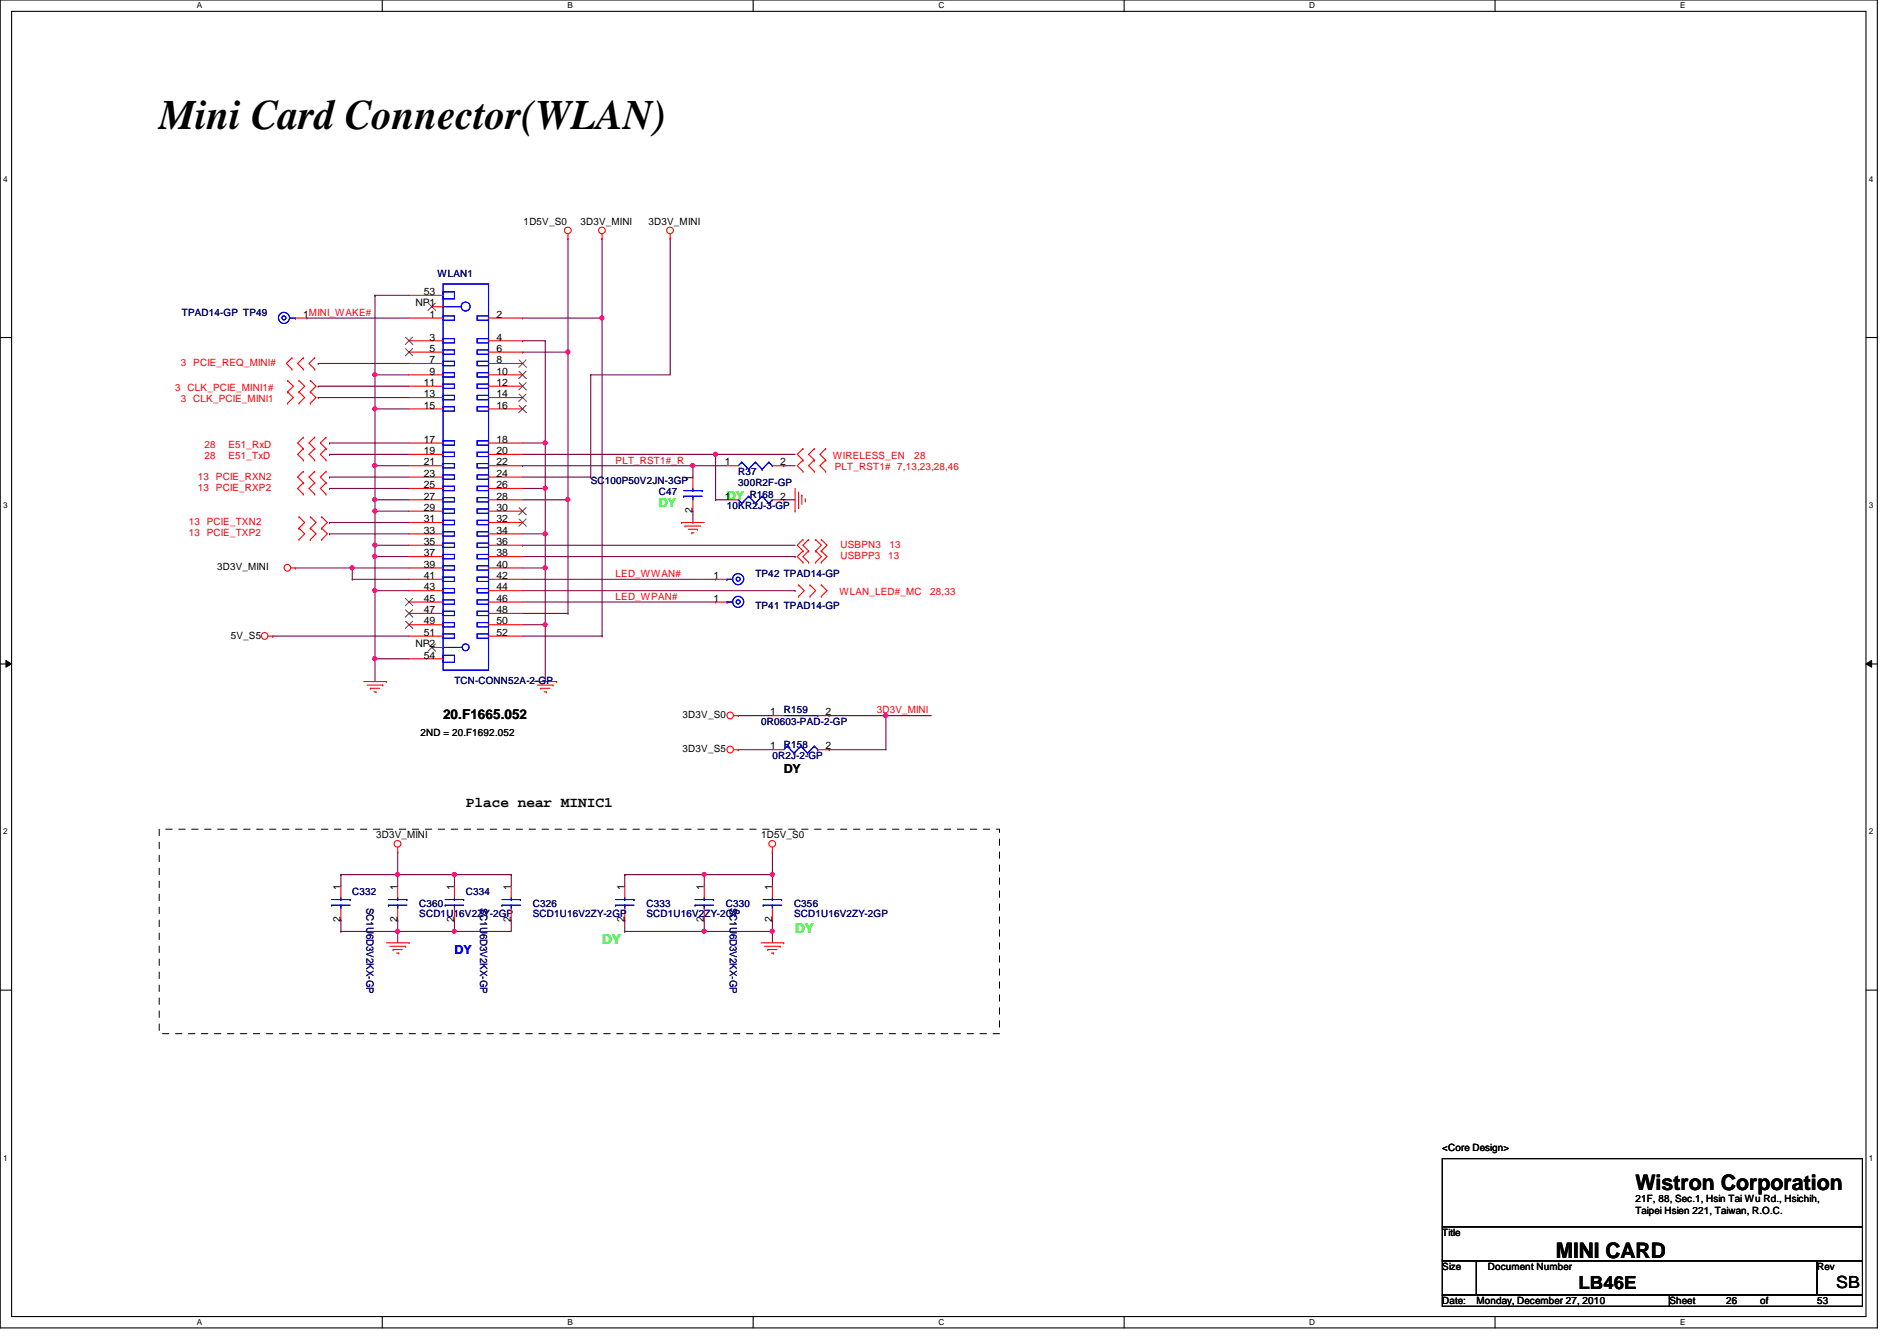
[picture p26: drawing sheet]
<svg xmlns="http://www.w3.org/2000/svg" width="297mm" height="210mm" viewBox="0 0 297 210" stroke-linecap="round" stroke-linejoin="round" font-family="sans-serif">
<defs><g id="words">
<text font-size="6.6" x="24.9" y="20.2">Mini Card Connector(WLAN)</text>
<g font-size="3.3">
<text x="256.1" y="186.3">Wistron Corporation</text>
<text x="243.6" y="196.9">MINI CARD</text>
</g>
<text font-size="2.8" x="247.2" y="201.8">LB46E</text>
<text font-size="2.6" x="287.5" y="201.7">SB</text>
<text font-size="2.3" x="72.9" y="126.3">Place near MINIC1</text>
<text font-size="2.1" x="69.4" y="112.6">20.F1665.052</text>
<g font-size="2.1" fill="#0f0">
<text x="94.3" y="147.8">DY</text>
<text x="124.5" y="146">DY</text>
</g>
<g font-size="1.9" fill="#0f0">
<text x="103.2" y="79.3">DY</text>
<text x="113.8" y="78.3">DY</text>
</g>
<text font-size="1.9" x="122.7" y="120.9">DY</text>
<text font-size="1.9" fill="#00f" x="71.2" y="149.4">DY</text>
<g font-size="1.6">
<text x="82" y="35.2">1D5V_S0</text>
<text x="90.9" y="35.2">3D3V_MINI</text>
<text x="101.6" y="35.2">3D3V_MINI</text>
<text x="65.1" y="48">NP1</text>
<text x="66.4" y="46.2">53</text>
<text x="47.5" y="49.7">1MINI_WAKE#</text>
<text x="67.3" y="49.7">1</text>
<text x="67.3" y="53.3">3</text>
<text x="77.7" y="49.7">2</text>
<text x="77.7" y="53.3">4</text>
<text x="67.3" y="55.1">5</text>
<text x="67.3" y="56.9">7</text>
<text x="67.3" y="58.6">9</text>
<text x="77.7" y="55.1">6</text>
<text x="77.7" y="56.9">8</text>
<text x="77.7" y="58.6">10</text>
<text x="66.4" y="60.4">11</text>
<text x="66.4" y="62.2">13</text>
<text x="66.4" y="64">15</text>
<text x="77.7" y="60.4">12</text>
<text x="77.7" y="62.2">14</text>
<text x="77.7" y="64">16</text>
<text x="66.4" y="69.3">17</text>
<text x="66.4" y="71.1">19</text>
<text x="77.7" y="69.3">18</text>
<text x="77.7" y="71.1">20</text>
<text x="66.4" y="72.9">21</text>
<text x="66.4" y="74.6">23</text>
<text x="66.4" y="76.4">25</text>
<text x="77.7" y="72.9">22</text>
<text x="77.7" y="74.6">24</text>
<text x="77.7" y="76.4">26</text>
<text x="108.5" y="75.2" transform="rotate(-90 108.5 75.2)">1</text>
<text x="113.5" y="72.9">1</text>
<text x="122.2" y="72.9">2</text>
<text x="66.4" y="78.2">27</text>
<text x="66.4" y="80">29</text>
<text x="66.4" y="81.7">31</text>
<text x="66.4" y="83.5">33</text>
<text x="77.7" y="78.2">28</text>
<text x="77.7" y="80">30</text>
<text x="77.7" y="81.7">32</text>
<text x="77.7" y="83.5">34</text>
<text x="108.5" y="80.3" transform="rotate(-90 108.5 80.3)">2</text>
<text x="113.5" y="78.2">1</text>
<text x="122.2" y="78.2">2</text>
<text x="34" y="89.3">3D3V_MINI</text>
<text x="66.4" y="85.3">35</text>
<text x="66.4" y="87.1">37</text>
<text x="66.4" y="88.9">39</text>
<text x="77.7" y="85.3">36</text>
<text x="77.7" y="87.1">38</text>
<text x="77.7" y="88.9">40</text>
<text x="66.4" y="90.6">41</text>
<text x="66.4" y="92.4">43</text>
<text x="66.4" y="94.2">45</text>
<text x="66.4" y="96">47</text>
<text x="77.7" y="90.6">42</text>
<text x="77.7" y="92.4">44</text>
<text x="77.7" y="94.2">46</text>
<text x="77.7" y="96">48</text>
<text x="111.7" y="94.2">1</text>
<text x="111.7" y="90.6">1</text>
<text x="36.1" y="99.9">5V_S5</text>
<text x="65.1" y="101.3">NP2</text>
<text x="66.4" y="97.7">49</text>
<text x="66.4" y="99.5">51</text>
<text x="77.7" y="97.7">50</text>
<text x="77.7" y="99.5">52</text>
<text x="66.4" y="103.1">54</text>
<text x="106.9" y="112.4">3D3V_S0</text>
<text x="120.6" y="112">1</text>
<text x="129.3" y="112">2</text>
<text x="65.8" y="115.2">2ND = 20.F1692.052</text>
<text x="106.9" y="117.7">3D3V_S5</text>
<text x="120.6" y="117.3">1</text>
<text x="129.3" y="117.3">2</text>
<text x="58.9" y="131.2">3D3V_MINI</text>
<text x="119.2" y="131.2">1D5V_S0</text>
<text x="53.3" y="139.2" transform="rotate(-90 53.3 139.2)">1</text>
<text x="62.2" y="139.2" transform="rotate(-90 62.2 139.2)">1</text>
<text x="71.1" y="139.2" transform="rotate(-90 71.1 139.2)">1</text>
<text x="80" y="139.2" transform="rotate(-90 80 139.2)">1</text>
<text x="97.8" y="139.2" transform="rotate(-90 97.8 139.2)">1</text>
<text x="110.2" y="139.2" transform="rotate(-90 110.2 139.2)">1</text>
<text x="120.9" y="139.2" transform="rotate(-90 120.9 139.2)">1</text>
<text x="53.3" y="144.4" transform="rotate(-90 53.3 144.4)">2</text>
<text x="62.2" y="144.4" transform="rotate(-90 62.2 144.4)">2</text>
<text x="71.1" y="144.4" transform="rotate(-90 71.1 144.4)">2</text>
<text x="80" y="144.4" transform="rotate(-90 80 144.4)">2</text>
<text x="97.8" y="144.4" transform="rotate(-90 97.8 144.4)">2</text>
<text x="110.2" y="144.4" transform="rotate(-90 110.2 144.4)">2</text>
<text x="120.9" y="144.4" transform="rotate(-90 120.9 144.4)">2</text>
<text x="225.8" y="180.1">&lt;Core Design&gt;</text>
<text x="256.1" y="188.1">21F, 88, Sec.1, Hsin Tai Wu Rd., Hsichih,</text>
<text x="256.1" y="189.9">Taipei Hsien 221, Taiwan, R.O.C.</text>
<text x="225.8" y="193.5">Title</text>
<text x="225.8" y="198.8">Size</text>
<text x="233" y="198.8">Document Number</text>
<text x="284.5" y="198.8">Rev</text>
<text x="225.8" y="204.1">Date:</text>
<text x="231.2" y="204.1">Monday, December 27, 2010</text>
<text x="261.4" y="204.1">Sheet</text>
<text x="270.3" y="204.1">26</text>
<text x="275.6" y="204.1">of</text>
<text x="284.5" y="204.1">53</text>
</g>
<g font-size="1.6" fill="#000080">
<text x="68.5" y="43.4">WLAN1</text>
<text x="28.5" y="49.4">TPAD14-GP TP49</text>
<text x="92.5" y="75.8">SC100P50V2JN-3GP</text>
<text x="103.2" y="77.6">C47</text>
<text x="115.6" y="74.3">R37</text>
<text x="115.6" y="76.1">300R2F-GP</text>
<text x="117.4" y="77.9">R168</text>
<text x="113.8" y="79.7">10KR2J-3-GP</text>
<text x="118.3" y="95.3">TP41 TPAD14-GP</text>
<text x="118.3" y="90.3">TP42 TPAD14-GP</text>
<text x="71.2" y="107.1">TCN-CONN52A-2-GP</text>
<text x="119.2" y="113.5">0R0603-PAD-2-GP</text>
<text x="122.7" y="111.7">R159</text>
<text x="120.9" y="118.8">0R2J-2-GP</text>
<text x="122.7" y="117">R158</text>
<text x="55.2" y="140.1">C332</text>
<text x="57.4" y="142.1" transform="rotate(90 57.4 142.1)">SC1U6D3V2KX-GP</text>
<text x="65.7" y="141.9">C360</text>
<text x="65.7" y="143.5">SCD1U16V2ZY-2GP</text>
<text x="72.9" y="140.1">C334</text>
<text x="75.2" y="142.1" transform="rotate(90 75.2 142.1)">SC1U6D3V2KX-GP</text>
<text x="83.4" y="141.9">C326</text>
<text x="83.4" y="143.5">SCD1U16V2ZY-2GP</text>
<text x="101.2" y="141.9">C333</text>
<text x="101.2" y="143.5">SCD1U16V2ZY-2GP</text>
<text x="113.7" y="141.9">C330</text>
<text x="114.3" y="142.1" transform="rotate(90 114.3 142.1)">SC1U6D3V2KX-GP</text>
<text x="124.3" y="141.9">C356</text>
<text x="124.3" y="143.5">SCD1U16V2ZY-2GP</text>
</g>
<g font-size="1.6" fill="#f00">
<text x="28.3" y="57.3">3 PCIE_REQ_MINI#</text>
<text x="27.4" y="61.2">3 CLK_PCIE_MINI1#</text>
<text x="28.3" y="62.9">3 CLK_PCIE_MINI1</text>
<text x="32" y="70.1">28</text>
<text x="32" y="71.8">28</text>
<text x="35.8" y="70.1">E51_RxD</text>
<text x="35.8" y="71.8">E51_TxD</text>
<text x="130.4" y="71.8">WIRELESS_EN</text>
<text x="143.2" y="71.8">28</text>
<text x="31" y="75.1">13 PCIE_RXN2</text>
<text x="31" y="76.8">13 PCIE_RXP2</text>
<text x="96.4" y="72.6">PLT_RST1#_R</text>
<text x="130.7" y="73.6">PLT_RST1# 7,13,23,28,46</text>
<text x="29.5" y="82.2">13 PCIE_TXN2</text>
<text x="29.5" y="83.9">13 PCIE_TXP2</text>
<text x="131.6" y="85.7">USBPN3</text>
<text x="131.6" y="87.5">USBPP3</text>
<text x="139.1" y="87.5">13</text>
<text x="139.3" y="85.7">13</text>
<text x="96.4" y="93.9">LED_WPAN#</text>
<text x="96.4" y="90.3">LED_WWAN#</text>
<text x="131.4" y="93.2">WLAN_LED#_MC</text>
<text x="145.7" y="93.2">28,33</text>
<text x="137.3" y="111.7">3D3V_MINI</text>
</g>
<g font-size="1.3">
<text x="30.8" y="1.3">A</text>
<text x="88.9" y="1.3">B</text>
<text x="146.9" y="1.3">C</text>
<text x="205" y="1.3">D</text>
<text x="263.1" y="1.3">E</text>
<text x=".5" y="28.4">4</text>
<text x="292.6" y="28.4">4</text>
<text x=".5" y="79.5">3</text>
<text x="292.6" y="79.5">3</text>
<text x=".5" y="130.6">2</text>
<text x="292.6" y="130.6">2</text>
<text x=".5" y="181.7">1</text>
<text x="292.6" y="181.7">1</text>
<text x="30.8" y="207.4">A</text>
<text x="88.9" y="207.4">B</text>
<text x="146.9" y="207.4">C</text>
<text x="205" y="207.4">D</text>
<text x="263.1" y="207.4">E</text>
</g>
</g></defs>
<path d="M0 0h294v207.9h-294zM1.8 1.8h290.4v204.3h-290.4z" fill="none" stroke="#000" stroke-width=".17"/>
<g fill="#fff">
<path d="M30.8 .2h.8v1.4h-.8z"/>
<path d="M30.8 206.2h.8v1.4h-.8z"/>
</g>
<path d="M59.9 0v1.8M59.9 206.1v1.8" fill="none" stroke="#000" stroke-width=".17"/>
<g fill="#fff">
<path d="M88.9 .2h.8v1.4h-.8z"/>
<path d="M88.9 206.2h.8v1.4h-.8z"/>
</g>
<path d="M117.9 0v1.8M117.9 206.1v1.8" fill="none" stroke="#000" stroke-width=".17"/>
<g fill="#fff">
<path d="M146.9 .2h.9v1.4h-.9z"/>
<path d="M146.9 206.2h.9v1.4h-.9z"/>
</g>
<path d="M176 0v1.8M176 206.1v1.8" fill="none" stroke="#000" stroke-width=".17"/>
<g fill="#fff">
<path d="M205 .2h.9v1.4h-.9z"/>
<path d="M205 206.2h.9v1.4h-.9z"/>
</g>
<path d="M234.1 0v1.8M234.1 206.1v1.8" fill="none" stroke="#000" stroke-width=".17"/>
<g fill="#fff">
<path d="M263.1 .2h.8v1.4h-.8z"/>
<path d="M263.1 206.2h.8v1.4h-.8z"/>
<path d="M.5 27.3h.7v1.4h-.7z"/>
<path d="M292.6 27.3h.7v1.4h-.7z"/>
<path d="M.5 78.4h.7v1.4h-.7z"/>
<path d="M292.6 78.4h.7v1.4h-.7z"/>
</g>
<path d="M0 52.8h1.8M292.2 52.8h1.8" fill="none" stroke="#000" stroke-width=".17"/>
<g fill="#fff">
<path d="M.5 129.5h.7v1.4h-.7z"/>
<path d="M292.6 129.5h.7v1.4h-.7z"/>
</g>
<path d="M0 103.9h1.8M292.2 103.9h1.8" fill="none" stroke="#000" stroke-width=".17"/>
<path d="M.9 103.4l.9 .5-.9 .5zM292.2 103.9l.9-.5v1z" fill="#000"/>
<path d="M.9 103.4l.9 .5-.9 .5zM292.2 103.9l.9-.5v1z" fill="none" stroke="#000" stroke-width=".16"/>
<g fill="#fff">
<path d="M.5 180.5h.7v1.4h-.7z"/>
<path d="M292.6 180.5h.7v1.4h-.7z"/>
</g>
<path d="M0 155h1.8M292.2 155h1.8" fill="none" stroke="#000" stroke-width=".17"/>
<path d="M88.9 78.2h.1M88.9 78.2v17.8" fill="none" stroke="#800040" stroke-width=".17"/>
<circle cx="88.9" cy="78.2" r=".32" fill="#f0f"/>
<circle cx="88.9" cy="78.2" r=".32" fill="none" stroke="#f0f" stroke-width=".17"/>
<path d="M85.4 97.8h.1M85.4 97.8v8.9" fill="none" stroke="#800040" stroke-width=".17"/>
<circle cx="85.4" cy="97.8" r=".32" fill="#f0f"/>
<circle cx="85.4" cy="97.8" r=".32" fill="none" stroke="#f0f" stroke-width=".17"/>
<path d="M58.7 46.2h.1M58.7 46.2h5.3M58.7 46.2v12.5M94.3 49.8h.1M94.3 49.8v49.8M58.7 64h.1M58.7 64h5.3M58.7 87.1h.1M58.7 87.1v5.4" fill="none" stroke="#800040" stroke-width=".17"/>
<circle cx="94.2" cy="49.8" r=".32" fill="#f0f"/>
<circle cx="94.2" cy="49.8" r=".32" fill="none" stroke="#f0f" stroke-width=".17"/>
<g fill="none" stroke="#800040" stroke-width=".17">
<path d="M88.9 37.3h.1M88.9 37.3v17.8h-7.1M58.7 58.7h.1M58.7 58.7h5.3M81.8 55.1h.1M81.8 53.3h.1M81.8 53.3h3.6M92.5 58.7h.1M92.5 58.7h12.4M49.8 60.5h.1M49.8 60.5h14.2M58.7 103.1h.1"/>
<path d="M58.7 103.1h5.3"/>
</g>
<circle cx="58.7" cy="103.1" r=".32" fill="#f0f"/>
<circle cx="58.7" cy="103.1" r=".32" fill="none" stroke="#f0f" stroke-width=".17"/>
<path d="M48 49.8h.1M48 49.8h16M58.7 58.7h.1M58.7 58.7v5.3M49.8 62.2h.1M49.8 62.2h14.2M58.7 103.1h.1M58.7 103.1v3.6" fill="none" stroke="#800040" stroke-width=".17"/>
<circle cx="58.7" cy="58.6" r=".32" fill="#f0f"/>
<circle cx="58.7" cy="58.6" r=".32" fill="none" stroke="#f0f" stroke-width=".17"/>
<path d="M104.9 37.3h.1M104.9 37.3v21.4M112.1 71.1h.1M112.1 71.1h12.4M58.7 92.5h.1M58.7 92.5v10.6" fill="none" stroke="#800040" stroke-width=".17"/>
<circle cx="58.7" cy="92.4" r=".32" fill="#f0f"/>
<circle cx="58.7" cy="92.4" r=".32" fill="none" stroke="#f0f" stroke-width=".17"/>
<path d="M108.5 72.9h.1M108.5 72.9h5.3M122.7 72.9h.1M122.7 72.9h1.8" fill="none" stroke="#800040" stroke-width=".17"/>
<circle cx="108.5" cy="72.9" r=".32" fill="#f0f"/>
<circle cx="108.5" cy="72.9" r=".32" fill="none" stroke="#f0f" stroke-width=".17"/>
<path d="M62.3 133.3h.1M62.3 136.9h.1M62.3 133.3v5.4M120.9 133.3h.1M120.9 136.9h.1M120.9 133.3v5.4M62.3 145.8h.1M62.3 145.8v1.8M120.9 144h.1M120.9 144v1.8" fill="none" stroke="#800040" stroke-width=".17"/>
<circle cx="120.9" cy="136.9" r=".32" fill="#f0f"/>
<circle cx="120.9" cy="136.9" r=".32" fill="none" stroke="#f0f" stroke-width=".17"/>
<path d="M110.3 136.9h.1M110.3 136.9h10.6M110.3 136.9v1.8" fill="none" stroke="#800040" stroke-width=".17"/>
<circle cx="110.3" cy="136.9" r=".32" fill="#f0f"/>
<circle cx="110.3" cy="136.9" r=".32" fill="none" stroke="#f0f" stroke-width=".17"/>
<path d="M120.9 145.8h.1M120.9 145.8v1.8" fill="none" stroke="#800040" stroke-width=".17"/>
<circle cx="120.9" cy="145.8" r=".32" fill="#f0f"/>
<circle cx="120.9" cy="145.8" r=".32" fill="none" stroke="#f0f" stroke-width=".17"/>
<path d="M110.3 144h.1M110.3 145.8h.1M110.3 144v1.8M110.3 145.8h10.6" fill="none" stroke="#800040" stroke-width=".17"/>
<circle cx="110.3" cy="145.8" r=".32" fill="#f0f"/>
<circle cx="110.3" cy="145.8" r=".32" fill="none" stroke="#f0f" stroke-width=".17"/>
<path d="M53.4 136.9h.1M53.4 136.9v1.8M53.4 136.9h8.9" fill="none" stroke="#800040" stroke-width=".17"/>
<circle cx="62.2" cy="136.9" r=".32" fill="#f0f"/>
<circle cx="62.2" cy="136.9" r=".32" fill="none" stroke="#f0f" stroke-width=".17"/>
<path d="M115.6 112h.1M115.6 117.3h.1M115.6 112h5.3M115.6 117.3h5.3M129.8 112h.1M129.8 117.3h.1M129.8 112h8.9M138.7 112h.1M138.7 112v5.3h-8.9M53.4 144h.1M53.4 144v1.8" fill="none" stroke="#800040" stroke-width=".17"/>
<circle cx="138.7" cy="112" r=".32" fill="#f0f"/>
<circle cx="138.7" cy="112" r=".32" fill="none" stroke="#f0f" stroke-width=".17"/>
<path d="M138.7 112h.1M138.7 112h7.1M62.3 145.8h.1M62.3 145.8h8.9" fill="none" stroke="#800040" stroke-width=".17"/>
<circle cx="62.2" cy="145.8" r=".32" fill="#f0f"/>
<circle cx="62.2" cy="145.8" r=".32" fill="none" stroke="#f0f" stroke-width=".17"/>
<path d="M71.2 136.9h.1M71.2 136.9v1.8M71.2 136.9h8.8M80 136.9h.1M80 136.9v1.8M80 144h.1M80 144v1.8" fill="none" stroke="#800040" stroke-width=".17"/>
<circle cx="71.1" cy="136.9" r=".32" fill="#f0f"/>
<circle cx="71.1" cy="136.9" r=".32" fill="none" stroke="#f0f" stroke-width=".17"/>
<path d="M71.2 144h.1M71.2 145.8h.1M71.2 144v1.8M71.2 145.8h8.8" fill="none" stroke="#800040" stroke-width=".17"/>
<circle cx="71.1" cy="145.8" r=".32" fill="#f0f"/>
<circle cx="71.1" cy="145.8" r=".32" fill="none" stroke="#f0f" stroke-width=".17"/>
<path d="M62.3 136.9h.1M62.3 136.9h8.9" fill="none" stroke="#800040" stroke-width=".17"/>
<circle cx="71.1" cy="136.9" r=".32" fill="#f0f"/>
<circle cx="71.1" cy="136.9" r=".32" fill="none" stroke="#f0f" stroke-width=".17"/>
<g fill="none" stroke="#800040" stroke-width=".17">
<path d="M94.3 37.3h.1M94.3 37.3v12.5h-12.5M49.8 56.9h.1M49.8 56.9h14.2M81.8 49.8h.1M108.5 74.7h.1M108.5 72.9v1.8M112.1 78.2h.1M112.1 71.1h.1M112.1 78.2h1.7M112.1 71.1v7.1M122.7 78.2h.1"/>
<path d="M122.7 78.2h1.8M42.7 99.6h.1M42.7 99.6h21.3M55.2 88.9h.1M55.2 88.9h8.8M58.7 92.5h.1M58.7 92.5h5.3M108.5 81.8h.1M108.5 80v1.8M97.8 136.9h.1M97.8 136.9v1.8M97.8 136.9h12.5"/>
<path d="M53.4 145.8h.1M62.3 144h.1M62.3 144v1.8h-8.9M97.8 144h.1M97.8 145.8h.1M97.8 145.8h12.5M97.8 144v1.8"/>
</g>
<circle cx="55.1" cy="88.9" r=".32" fill="#f0f"/>
<circle cx="55.1" cy="88.9" r=".32" fill="none" stroke="#f0f" stroke-width=".17"/>
<path d="M55.2 88.9h.1M55.2 90.7h.1M55.2 88.9v1.8M55.2 90.7h8.8M58.7 85.3h.1M58.7 80h.1M58.7 85.3h5.3M58.7 80v5.3" fill="none" stroke="#800040" stroke-width=".17"/>
<circle cx="58.7" cy="80" r=".32" fill="#f0f"/>
<circle cx="58.7" cy="80" r=".32" fill="none" stroke="#f0f" stroke-width=".17"/>
<path d="M58.7 87.1h.1M58.7 87.1h5.3" fill="none" stroke="#800040" stroke-width=".17"/>
<circle cx="58.7" cy="87.1" r=".32" fill="#f0f"/>
<circle cx="58.7" cy="87.1" r=".32" fill="none" stroke="#f0f" stroke-width=".17"/>
<path d="M58.7 85.3h.1M58.7 85.3v1.8" fill="none" stroke="#800040" stroke-width=".17"/>
<circle cx="58.7" cy="85.3" r=".32" fill="#f0f"/>
<circle cx="58.7" cy="85.3" r=".32" fill="none" stroke="#f0f" stroke-width=".17"/>
<path d="M58.7 78.2h.1M58.7 72.9h.1M58.7 78.2h5.3M58.7 72.9v5.3M51.6 83.6h.1M51.6 81.8h.1M51.6 83.6h12.4M51.6 81.8h12.4" fill="none" stroke="#800040" stroke-width=".17"/>
<circle cx="58.7" cy="72.9" r=".32" fill="#f0f"/>
<circle cx="58.7" cy="72.9" r=".32" fill="none" stroke="#f0f" stroke-width=".17"/>
<path d="M58.7 78.2h.1M58.7 78.2v1.8M58.7 80h.1M58.7 80h5.3" fill="none" stroke="#800040" stroke-width=".17"/>
<circle cx="58.7" cy="78.2" r=".32" fill="#f0f"/>
<circle cx="58.7" cy="78.2" r=".32" fill="none" stroke="#f0f" stroke-width=".17"/>
<path d="M51.6 76.5h.1M51.6 74.7h.1M51.6 76.5h12.4M51.6 74.7h12.4M58.7 72.9h.1M58.7 64h.1M58.7 72.9h5.3M58.7 64v8.9" fill="none" stroke="#800040" stroke-width=".17"/>
<circle cx="58.7" cy="64" r=".32" fill="#f0f"/>
<circle cx="58.7" cy="64" r=".32" fill="none" stroke="#f0f" stroke-width=".17"/>
<path d="M85.4 53.3h.1M85.4 53.3v16M51.6 71.1h.1M51.6 69.3h.1M51.6 71.1h12.4M51.6 69.3h12.4M81.8 71.1h30.3M81.8 69.3h3.6M85.4 69.3h.1M112.1 71.1h.1" fill="none" stroke="#800040" stroke-width=".17"/>
<circle cx="112" cy="71.1" r=".32" fill="#f0f"/>
<circle cx="112" cy="71.1" r=".32" fill="none" stroke="#f0f" stroke-width=".17"/>
<path d="M92.5 58.7v16M81.8 72.9h.1M81.8 72.9h26.7M81.8 74.7h10.7M81.8 76.5h3.6M85.4 76.5h.1M85.4 69.3h.1M85.4 69.3v7.2M92.5 74.7h.1" fill="none" stroke="#800040" stroke-width=".17"/>
<circle cx="85.4" cy="69.3" r=".32" fill="#f0f"/>
<circle cx="85.4" cy="69.3" r=".32" fill="none" stroke="#f0f" stroke-width=".17"/>
<path d="M88.9 55.1h.1M88.9 55.1v23.1M81.8 78.2h7.1M88.9 78.2h.1" fill="none" stroke="#800040" stroke-width=".17"/>
<circle cx="88.9" cy="55.1" r=".32" fill="#f0f"/>
<circle cx="88.9" cy="55.1" r=".32" fill="none" stroke="#f0f" stroke-width=".17"/>
<path d="M85.4 76.5h.1M85.4 76.5v7.1M81.8 83.6h3.6M85.4 83.6h.1" fill="none" stroke="#800040" stroke-width=".17"/>
<circle cx="85.4" cy="76.4" r=".32" fill="#f0f"/>
<circle cx="85.4" cy="76.4" r=".32" fill="none" stroke="#f0f" stroke-width=".17"/>
<path d="M81.8 88.9h3.6M85.4 88.9h.1M85.4 83.6h.1M85.4 83.6v5.3" fill="none" stroke="#800040" stroke-width=".17"/>
<circle cx="85.4" cy="83.5" r=".32" fill="#f0f"/>
<circle cx="85.4" cy="83.5" r=".32" fill="none" stroke="#f0f" stroke-width=".17"/>
<path d="M81.8 97.8h3.6M85.4 97.8h.1M85.4 88.9h.1M85.4 88.9v8.9" fill="none" stroke="#800040" stroke-width=".17"/>
<circle cx="85.4" cy="88.9" r=".32" fill="#f0f"/>
<circle cx="85.4" cy="88.9" r=".32" fill="none" stroke="#f0f" stroke-width=".17"/>
<g fill="none" stroke="#800040" stroke-width=".17">
<path d="M46.3 88.9h.1M46.3 88.9h8.9M81.8 85.3h.1M81.8 99.6h12.5M81.8 96h7.1M81.8 94.2h30.3M81.8 92.5h42.7M81.8 90.7h30.3M81.8 87.1h42.7M81.8 85.3h42.7M88.9 96h.1M94.3 99.6h.1"/>
<path d="M112.1 94.2h.1M112.1 90.7h.1M124.5 92.5h.1M124.5 87.1h.1"/>
</g>
<g fill="none" stroke="#f00" stroke-width=".17">
<path d="M88.9 37.3h.1M88.9 36.6v.7M94.3 37.3h.1M94.3 36.6v.7M104.9 37.3h.1M104.9 36.6v.7M45 59.6h.1M45 59.6l.9 .9-.9 .8M45.7 57.8h.1M45.7 56h.1M45.7 56l-.9 .9 .9 .9M46.3 49.8h1.7"/>
<path d="M46.8 59.6h.1M46.8 59.6l.9 .9-.9 .8M47.5 56h.1M47.5 57.8h.1M47.5 56l-.9 .9 .9 .9M48.6 59.6h.1M48.6 59.6l.9 .9-.9 .8M49.3 57.8h.1M49.3 56h.1M49.3 56l-.9 .9 .9 .9M64 49.8h5.4M64 53.3h5.4"/>
<path d="M64 55.1h5.4M64 56.9h5.4M64 58.7h5.4M64 46.2h5.4M67.6 48h1.8M76.5 49.8h5.3M76.5 53.3h5.3M76.5 55.1h5.3M76.5 56.9h5.3M76.5 58.7h5.3M45 61.3h.1M45 63.1h.1"/>
<path d="M45 61.3l.9 .9-.9 .9M46.8 61.3h.1M46.8 63.1h.1M46.8 61.3l.9 .9-.9 .9M47.5 70.2h.1M47.5 68.5h.1M47.5 72h.1M47.5 75.6h.1M47.5 73.8h.1M47.5 77.3h.1M47.5 70.2l-.9 .9 .9 .9M47.5 68.5l-.9 .8 .9 .9"/>
<path d="M47.5 73.8l-.9 .9 .9 .9M47.5 75.6l-.9 .9 .9 .8M48.6 61.3h.1M48.6 63.1h.1M48.6 61.3l.9 .9-.9 .9M49.3 68.5h.1M49.3 70.2h.1M49.3 72h.1M49.3 73.8h.1M49.3 75.6h.1M49.3 77.3h.1M49.3 68.5l-.9 .8 .9 .9"/>
<path d="M49.3 70.2l-.9 .9 .9 .9M49.3 73.8l-.9 .9 .9 .9M49.3 75.6l-.9 .9 .9 .8M51.1 70.2h.1M51.1 68.5h.1M51.1 72h.1M51.1 75.6h.1M51.1 73.8h.1M51.1 77.3h.1M51.1 70.2l-.9 .9 .9 .9M51.1 68.5l-.9 .8 .9 .9M51.1 73.8l-.9 .9 .9 .9"/>
<path d="M51.1 75.6l-.9 .9 .9 .8M64 78.2h5.4M64 60.5h5.4M64 62.2h5.4M64 64h5.4M64 69.3h5.4M64 71.1h5.4M64 72.9h5.4M64 74.7h5.4M64 76.5h5.4M76.5 78.2h5.3M76.5 60.5h5.3"/>
<path d="M76.5 62.2h5.3M76.5 64h5.3M76.5 69.3h5.3M76.5 71.1h5.3M76.5 72.9h5.3M76.5 74.7h5.3M76.5 76.5h5.3M108.5 74.7v1.8M108.5 78.2v1.8M113.8 78.2h1.8M113.8 72.9h1.8M120.9 78.2h1.8"/>
<path d="M120.9 72.9h1.8M124.5 76.5v3.5M125 79.5h.1M125 77v2.5M125.6 77.5h.1M125.6 77.5v1.5M125.7 72h.1M125.7 70.2h.1M125.7 73.8h.1M125.7 72l-.9 .9 .9 .9M125.7 70.2l-.9 .9 .9 .9M126.1 78.4h.1"/>
<path d="M126.1 78.1v.3M127.5 70.2h.1M127.5 72h.1M127.5 73.8h.1M127.5 70.2l-.9 .9 .9 .9M127.5 72l-.9 .9 .9 .9M129.3 72h.1M129.3 70.2h.1M129.3 73.8h.1M129.3 72l-.9 .9 .9 .9M129.3 70.2l-.9 .9 .9 .9M42 99.6h.7"/>
<path d="M42.7 99.6h.1M45.5 88.9h.8M46.3 88.9h.1M46.8 82.7h.1M46.8 80.9h.1M46.8 84.5h.1M46.8 82.7l.9 .9-.9 .9M46.8 80.9l.9 .9-.9 .9M48.6 80.9h.1M48.6 82.7h.1M48.6 84.5h.1M48.6 80.9l.9 .9-.9 .9"/>
<path d="M48.6 82.7l.9 .9-.9 .9M50.4 82.7h.1M50.4 80.9h.1M50.4 84.5h.1M50.4 82.7l.9 .9-.9 .9M50.4 80.9l.9 .9-.9 .9M64 99.6h5.4M64 88.9h5.4M64 81.8h5.4M64 94.2h5.4M64 80h5.4M64 83.6h5.4"/>
<path d="M64 85.3h5.4M64 87.1h5.4M64 90.7h5.4M64 92.5h5.4M64 96h5.4M64 97.8h5.4M76.5 99.6h5.3M76.5 88.9h5.3M76.5 81.8h5.3M76.5 94.2h5.3M76.5 80h5.3M76.5 83.6h5.3"/>
<path d="M76.5 85.3h5.3M76.5 87.1h5.3M76.5 90.7h5.3M76.5 92.5h5.3M76.5 96h5.3M76.5 97.8h5.3M106.7 81.8h.1M106.7 81.8h3.6M107.3 82.3h.1M107.3 82.3h2.4M107.8 82.8h1.4M108.3 83.4h.1"/>
<path d="M108.3 83.4h.4M109.2 82.8h.1M112.1 94.2h1.7M112.1 90.7h1.7M124.5 80h.1M125 93.3h.1M125 91.6h.1M125 91.6l.9 .9-.9 .8M125.7 86.2h.1M125.7 84.5h.1M125.7 88h.1M125.7 84.5l-.9 .8 .9 .9"/>
<path d="M125.7 86.2l-.9 .9 .9 .9M126.6 86.2h.1M126.6 84.5h.1M126.6 88h.1M126.6 84.5l-.9 .8 .9 .9M126.6 86.2l-.9 .9 .9 .9M126.8 91.6h.1M126.8 93.3h.1M126.8 91.6l.9 .9-.9 .8M127.7 84.5h.1M127.7 86.2h.1M127.7 88h.1"/>
<path d="M127.7 84.5l.9 .8-.9 .9M127.7 86.2l.9 .9-.9 .9M128.6 86.2h.1M128.6 84.5h.1M128.6 88h.1M128.6 93.3h.1M128.6 91.6h.1M128.6 84.5l.9 .8-.9 .9M128.6 86.2l.9 .9-.9 .9M128.6 91.6l.9 .9-.9 .8M56.9 106.7h3.6M57.5 107.2h2.4"/>
<path d="M58 107.7h.1M58 107.7h1.4M58.5 108.3h.4M58.9 108.3h.1M59.9 107.2h.1M60.5 106.7h.1M64 103.1h5.4M67.6 101.3h1.8M83.6 106.7h3.6M84.2 107.2h2.4M84.7 107.7h.1M84.7 107.7h1.4"/>
<path d="M85.2 108.3h.4M85.6 108.3h.1M86.6 107.2h.1M87.2 106.7h.1M114.9 112h.7M114.9 117.3h.7M115.6 112h.1M115.6 117.3h.1M120.9 112h1.8M120.9 117.3h1.8M128.1 112h1.7M128.1 117.3h1.7"/>
<path d="M53.4 138.7v1.8M62.3 133.3h.1M62.3 132.6v.7M62.3 138.7v1.8M71.2 138.7v1.8M80 138.7v1.8M97.8 138.7v1.8M110.3 138.7v1.8M120.9 133.3h.1M120.9 132.6v.7M120.9 138.7v1.8M53.4 142.2v1.8"/>
<path d="M60.5 147.6h3.5M61 148.1h2.5M61.5 148.6h.1M61.5 148.6h1.5M62.1 149.2h.3M62.3 142.2v1.8M62.4 149.2h.1M63.5 148.1h.1M64 147.6h.1M71.2 142.2v1.8M80 142.2v1.8M97.8 142.2v1.8"/>
<path d="M110.3 142.2v1.8M119.2 147.6h3.5M119.7 148.1h2.5M120.2 148.6h.1M120.2 148.6h1.5M120.8 149.2h.3M120.9 142.2v1.8M121.1 149.2h.1M122.2 148.1h.1M122.7 147.6h.1"/>
<circle cx="88.9" cy="36.1" r=".52"/>
<circle cx="94.3" cy="36.1" r=".52"/>
<circle cx="104.9" cy="36.1" r=".52"/>
<circle cx="41.4" cy="99.5" r=".52"/>
<circle cx="45" cy="88.9" r=".52"/>
<circle cx="114.3" cy="117.3" r=".52"/>
<circle cx="114.3" cy="112" r=".52"/>
<circle cx="62.3" cy="132.1" r=".52"/>
<circle cx="120.9" cy="132.1" r=".52"/>
</g>
<path d="M225.8 181.4h65.8v10.6h-65.8zM225.8 192h65.8v5.4h-65.8zM225.8 197.4h5.4v5.3h-5.4zM231.2 197.4h53.3v5.3h-53.3zM284.5 197.4h7.1v5.3h-7.1zM225.8 202.7h35.6v1.8h-35.6zM261.4 202.7h30.2v1.8h-30.2z" fill="none" stroke="#000" stroke-width=".17"/>
<path d="M24.9 129.8h131.6v32h-131.6z" fill="none" stroke="#000" stroke-width=".16" stroke-dasharray="1 1 1 1 1 1 1 1"/>
<g fill="none" stroke="#00f" stroke-width=".17">
<path d="M45.4 49.8h.9M46.3 49.8h.1M69.4 45.7h1.8v1.1h-1.8zM69.4 49.4h1.8v.7h-1.8zM69.4 53h1.8v.7h-1.8zM69.4 54.8h1.8v.7h-1.8zM69.4 56.6h1.8v.6h-1.8zM69.4 58.3h1.8v.7h-1.8zM69.4 44.4h7.1v60.5h-7.1zM69.4 48h.1M69.4 48h2.8M74.7 49.4h1.8v.7h-1.8z"/>
<path d="M74.7 53h1.8v.7h-1.8zM74.7 54.8h1.8v.7h-1.8zM74.7 56.6h1.8v.6h-1.8zM74.7 58.3h1.8v.7h-1.8zM69.4 60.1h1.8v.7h-1.8zM69.4 61.9h1.8v.7h-1.8zM69.4 63.7h1.8v.6h-1.8zM69.4 79.7h1.8v.6h-1.8zM69.4 77.9h1.8v.7h-1.8zM69.4 76.1h1.8v.7h-1.8zM69.4 74.3h1.8v.7h-1.8zM69.4 72.6h1.8v.6h-1.8z"/>
<path d="M69.4 70.8h1.8v.7h-1.8zM69.4 69h1.8v.7h-1.8zM74.7 60.1h1.8v.7h-1.8zM74.7 61.9h1.8v.7h-1.8zM74.7 63.7h1.8v.6h-1.8zM74.7 79.7h1.8v.6h-1.8zM74.7 77.9h1.8v.7h-1.8zM74.7 76.1h1.8v.7h-1.8zM74.7 74.3h1.8v.7h-1.8zM74.7 72.6h1.8v.6h-1.8zM74.7 70.8h1.8v.7h-1.8zM74.7 69h1.8v.7h-1.8z"/>
<path d="M107.1 77.7h.1M107.1 76.8h2.8M107.1 77.7h2.8M108.5 76.8h.1M108.5 77.7h.1M108.5 76.5v.3M108.5 77.7v.5M109.9 76.8h.1M115.6 78.2l.6 .6M116.2 78.8h.1M116.2 72.3h.1M116.2 72.3l-.6 .6"/>
<path d="M116.2 72.3l1 1.1M117.2 77.7h.1M117.2 73.4h.1M117.2 77.7l-1 1.1M117.2 77.7l1.1 1.1M118.3 78.8h.1M118.3 72.3h.1M118.3 72.3l-1.1 1.1M118.3 72.3l1 1.1M119.3 77.7h.1M119.3 73.4h.1M119.3 77.7l-1 1.1"/>
<path d="M119.3 77.7l1.1 1.1M120.4 78.8h.1M120.4 72.3h.1M120.4 72.3l-1.1 1.1M120.4 72.3l.5 .6M120.9 78.2h.1M120.9 72.9h.1M120.9 78.2l-.5 .6M69.4 92.1h1.8v.7h-1.8zM69.4 90.3h1.8v.7h-1.8zM69.4 88.6h1.8v.6h-1.8zM69.4 86.8h1.8v.7h-1.8z"/>
<path d="M69.4 85h1.8v.7h-1.8zM69.4 83.2h1.8v.7h-1.8zM69.4 81.4h1.8v.7h-1.8zM69.4 93.9h1.8v.7h-1.8zM69.4 95.7h1.8v.7h-1.8zM69.4 97.5h1.8v.6h-1.8zM69.4 99.2h1.8v.7h-1.8zM74.7 92.1h1.8v.7h-1.8zM74.7 90.3h1.8v.7h-1.8zM74.7 88.6h1.8v.6h-1.8zM74.7 86.8h1.8v.7h-1.8zM74.7 85h1.8v.7h-1.8z"/>
<path d="M74.7 83.2h1.8v.7h-1.8zM74.7 81.4h1.8v.7h-1.8zM74.7 93.9h1.8v.7h-1.8zM74.7 95.7h1.8v.7h-1.8zM74.7 97.5h1.8v.6h-1.8zM74.7 99.2h1.8v.7h-1.8zM113.8 94.2h.1M113.8 90.7h.1M113.8 94.2h.9M113.8 90.7h.9M69.4 102.6h1.8v1.1h-1.8zM69.4 101.3h.1"/>
<path d="M69.4 101.3h3M122.7 112h5.4M123.3 116.8h.1M123.3 116.8l-.6 .5M123.3 116.8l1 1.1M124.3 117.9h.1M125.4 116.8h.1M125.4 116.8l-1.1 1.1M125.4 116.8l1 1.1M126.4 117.9h.1M127.5 116.8h.1M127.5 116.8l-1.1 1.1"/>
<path d="M127.5 116.8l.6 .5M128.1 112h.1M128.1 117.3h.1M51.9 141.7h.1M51.9 140.8h2.9M51.9 141.7h2.9M53.4 140.8h.1M53.4 141.7h.1M53.4 140.5v.3M53.4 141.7v.5M54.8 140.8h.1M60.8 141.7h.1"/>
<path d="M60.8 140.8h2.9M60.8 141.7h2.9M62.3 140.8h.1M62.3 141.7h.1M62.3 140.5v.3M62.3 141.7v.5M63.7 140.8h.1M69.7 141.7h.1M69.7 140.8h2.9M69.7 141.7h2.9M71.2 140.8h.1M71.2 141.7h.1"/>
<path d="M71.2 140.5v.3M71.2 141.7v.5M72.6 140.8h.1M78.6 141.7h.1M78.6 140.8h2.9M78.6 141.7h2.9M80 140.8h.1M80 141.7h.1M80 140.5v.3M80 141.7v.5M81.5 140.8h.1M96.4 141.7h.1"/>
<path d="M96.4 140.8h2.9M96.4 141.7h2.9M97.8 140.8h.1M97.8 141.7h.1M97.8 140.5v.3M97.8 141.7v.5M99.3 140.8h.1M108.8 141.7h.1M108.8 140.8h2.9M108.8 141.7h2.9M110.3 140.8h.1M110.3 141.7h.1"/>
<path d="M110.3 140.5v.3M110.3 141.7v.5M111.7 140.8h.1M119.5 141.7h.1M119.5 140.8h2.9M119.5 141.7h2.9M120.9 140.8h.1M120.9 141.7h.1M120.9 140.5v.3M120.9 141.7v.5M122.4 140.8h.1"/>
<circle cx="44.5" cy="49.8" r=".32"/>
<circle cx="44.5" cy="49.8" r=".87"/>
<circle cx="72.9" cy="48" r=".7"/>
<circle cx="115.6" cy="94.2" r=".32"/>
<circle cx="115.6" cy="90.7" r=".32"/>
<circle cx="115.6" cy="90.6" r=".87"/>
<circle cx="115.6" cy="94.2" r=".87"/>
<circle cx="72.9" cy="101.3" r=".54"/>
</g>
<g fill="none" stroke="#804000" stroke-width=".16">
<path d="M63.5 52.8l1.1 1.1M63.5 54.6l1.1 1.1M64.6 52.8l-1.1 1.1M64.6 54.6l-1.1 1.1M67.1 47.5l1.1 1.1M68.2 47.5l-1.2 1.1M81.3 56.3l1.1 1.2M81.3 58.1l1.1 1.2M81.3 59.9l1.1 1.1M82.4 56.3l-1.2 1.2M82.4 58.1l-1.2 1.2M82.4 59.9l-1.2 1.1"/>
<path d="M81.3 61.7l1.1 1.1M81.3 63.5l1.1 1.1M81.3 79.5l1.1 1.1M82.4 79.5l-1.2 1.1M82.4 61.7l-1.2 1.1M82.4 63.5l-1.2 1.1M63.5 93.7l1.1 1.1M63.5 95.5l1.1 1.1M63.5 97.2l1.1 1.2M64.6 93.7l-1.1 1.1M64.6 95.5l-1.1 1.1M64.6 97.2l-1.1 1.2"/>
<path d="M81.3 81.2l1.1 1.2M82.4 81.2l-1.2 1.2M67.1 100.8l1.1 1.1M68.2 100.8l-1.2 1.1"/>
</g>
<circle cx="88.9" cy="78.2" r=".32" fill="#f0f"/>
<circle cx="88.9" cy="78.2" r=".32" fill="none" stroke="#f0f" stroke-width=".17"/>
<circle cx="85.4" cy="97.8" r=".32" fill="#f0f"/>
<circle cx="85.4" cy="97.8" r=".32" fill="none" stroke="#f0f" stroke-width=".17"/>
<circle cx="94.2" cy="49.8" r=".32" fill="#f0f"/>
<circle cx="94.2" cy="49.8" r=".32" fill="none" stroke="#f0f" stroke-width=".17"/>
<circle cx="58.7" cy="103.1" r=".32" fill="#f0f"/>
<circle cx="58.7" cy="103.1" r=".32" fill="none" stroke="#f0f" stroke-width=".17"/>
<circle cx="58.7" cy="58.6" r=".32" fill="#f0f"/>
<circle cx="58.7" cy="58.6" r=".32" fill="none" stroke="#f0f" stroke-width=".17"/>
<circle cx="58.7" cy="92.4" r=".32" fill="#f0f"/>
<circle cx="58.7" cy="92.4" r=".32" fill="none" stroke="#f0f" stroke-width=".17"/>
<circle cx="108.5" cy="72.9" r=".32" fill="#f0f"/>
<circle cx="108.5" cy="72.9" r=".32" fill="none" stroke="#f0f" stroke-width=".17"/>
<circle cx="120.9" cy="136.9" r=".32" fill="#f0f"/>
<circle cx="120.9" cy="136.9" r=".32" fill="none" stroke="#f0f" stroke-width=".17"/>
<circle cx="110.3" cy="136.9" r=".32" fill="#f0f"/>
<circle cx="110.3" cy="136.9" r=".32" fill="none" stroke="#f0f" stroke-width=".17"/>
<circle cx="120.9" cy="145.8" r=".32" fill="#f0f"/>
<circle cx="120.9" cy="145.8" r=".32" fill="none" stroke="#f0f" stroke-width=".17"/>
<circle cx="110.3" cy="145.8" r=".32" fill="#f0f"/>
<circle cx="110.3" cy="145.8" r=".32" fill="none" stroke="#f0f" stroke-width=".17"/>
<circle cx="62.2" cy="136.9" r=".32" fill="#f0f"/>
<circle cx="62.2" cy="136.9" r=".32" fill="none" stroke="#f0f" stroke-width=".17"/>
<circle cx="138.7" cy="112" r=".32" fill="#f0f"/>
<circle cx="138.7" cy="112" r=".32" fill="none" stroke="#f0f" stroke-width=".17"/>
<circle cx="62.2" cy="145.8" r=".32" fill="#f0f"/>
<circle cx="62.2" cy="145.8" r=".32" fill="none" stroke="#f0f" stroke-width=".17"/>
<circle cx="71.1" cy="136.9" r=".32" fill="#f0f"/>
<circle cx="71.1" cy="136.9" r=".32" fill="none" stroke="#f0f" stroke-width=".17"/>
<circle cx="71.1" cy="145.8" r=".32" fill="#f0f"/>
<circle cx="71.1" cy="145.8" r=".32" fill="none" stroke="#f0f" stroke-width=".17"/>
<circle cx="71.1" cy="136.9" r=".32" fill="#f0f"/>
<circle cx="71.1" cy="136.9" r=".32" fill="none" stroke="#f0f" stroke-width=".17"/>
<circle cx="55.1" cy="88.9" r=".32" fill="#f0f"/>
<circle cx="55.1" cy="88.9" r=".32" fill="none" stroke="#f0f" stroke-width=".17"/>
<circle cx="58.7" cy="80" r=".32" fill="#f0f"/>
<circle cx="58.7" cy="80" r=".32" fill="none" stroke="#f0f" stroke-width=".17"/>
<circle cx="58.7" cy="87.1" r=".32" fill="#f0f"/>
<circle cx="58.7" cy="87.1" r=".32" fill="none" stroke="#f0f" stroke-width=".17"/>
<circle cx="58.7" cy="85.3" r=".32" fill="#f0f"/>
<circle cx="58.7" cy="85.3" r=".32" fill="none" stroke="#f0f" stroke-width=".17"/>
<circle cx="58.7" cy="72.9" r=".32" fill="#f0f"/>
<circle cx="58.7" cy="72.9" r=".32" fill="none" stroke="#f0f" stroke-width=".17"/>
<circle cx="58.7" cy="78.2" r=".32" fill="#f0f"/>
<circle cx="58.7" cy="78.2" r=".32" fill="none" stroke="#f0f" stroke-width=".17"/>
<circle cx="58.7" cy="64" r=".32" fill="#f0f"/>
<circle cx="58.7" cy="64" r=".32" fill="none" stroke="#f0f" stroke-width=".17"/>
<circle cx="112" cy="71.1" r=".32" fill="#f0f"/>
<circle cx="112" cy="71.1" r=".32" fill="none" stroke="#f0f" stroke-width=".17"/>
<circle cx="85.4" cy="69.3" r=".32" fill="#f0f"/>
<circle cx="85.4" cy="69.3" r=".32" fill="none" stroke="#f0f" stroke-width=".17"/>
<circle cx="88.9" cy="55.1" r=".32" fill="#f0f"/>
<circle cx="88.9" cy="55.1" r=".32" fill="none" stroke="#f0f" stroke-width=".17"/>
<circle cx="85.4" cy="76.4" r=".32" fill="#f0f"/>
<circle cx="85.4" cy="76.4" r=".32" fill="none" stroke="#f0f" stroke-width=".17"/>
<circle cx="85.4" cy="83.5" r=".32" fill="#f0f"/>
<circle cx="85.4" cy="83.5" r=".32" fill="none" stroke="#f0f" stroke-width=".17"/>
<circle cx="85.4" cy="88.9" r=".32" fill="#f0f"/>
<circle cx="85.4" cy="88.9" r=".32" fill="none" stroke="#f0f" stroke-width=".17"/>
<use href="#words"/>
</svg>
